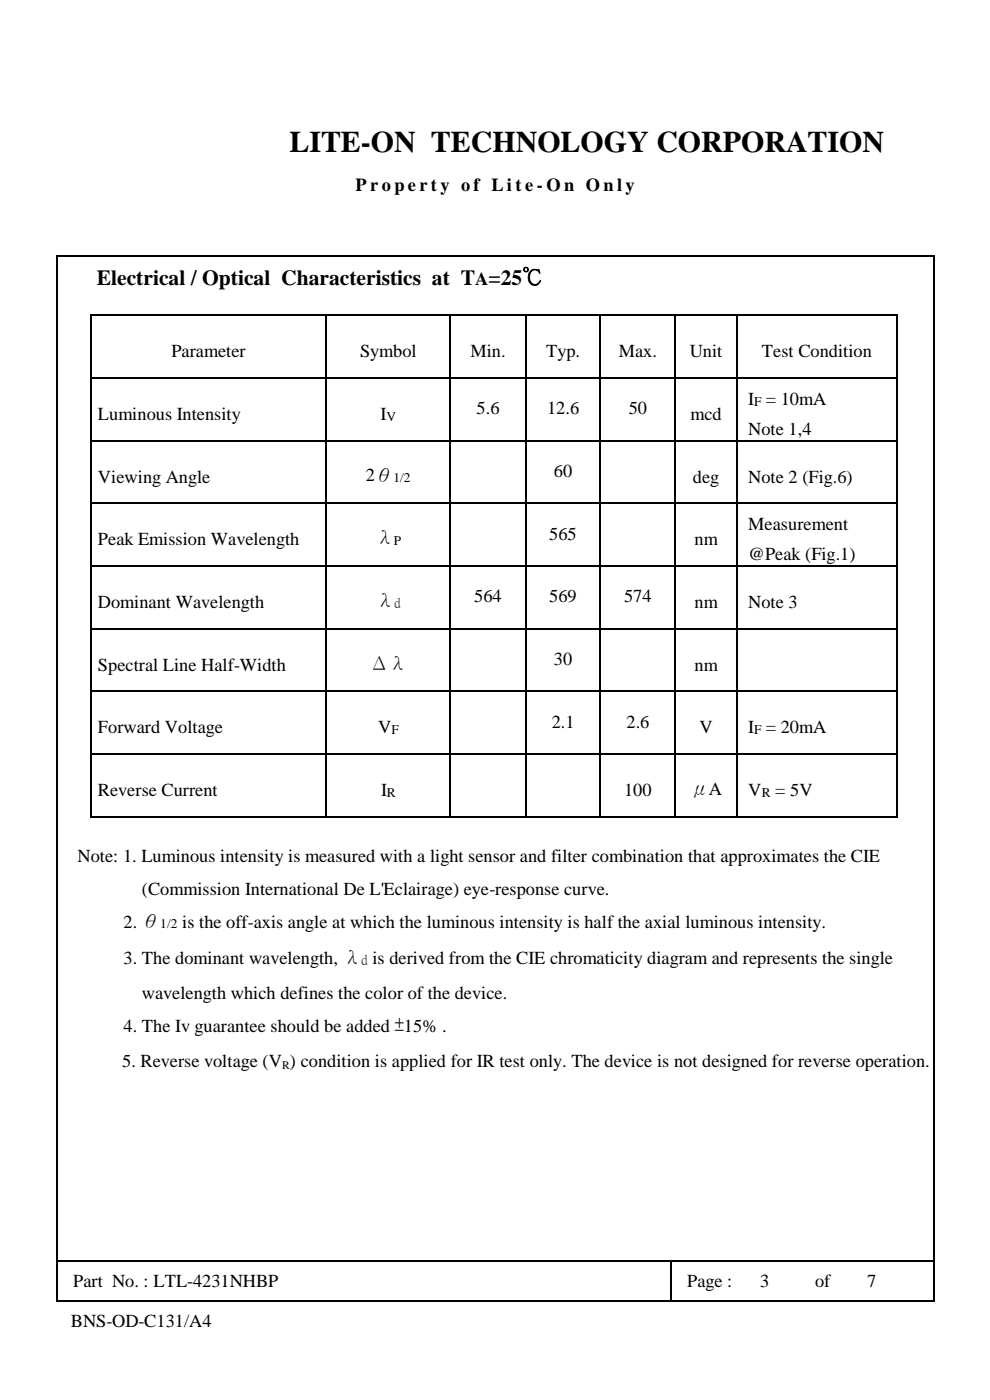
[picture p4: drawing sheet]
<svg xmlns="http://www.w3.org/2000/svg" width="210mm" height="297mm" viewBox="0 0 210 297" stroke-linecap="round" stroke-linejoin="round" font-family="sans-serif">
<defs><g id="words">
<text font-size="6.3" x="61.4" y="32.3">LITE-ON TECHNOLOGY CORPORATION</text>
<text font-size="4.6" x="20.5" y="60.4">Electrical / Optical Characteristics at T =25℃</text>
<g font-size="3.9">
<text x="75.4" y="40.6">P r o p e r t y o f L i t e - O n O n l y</text>
<text x="100.8" y="60.5">A</text>
<text x="36.4" y="75.8">Parameter</text>
<text x="76.4" y="75.8">Symbol</text>
<text x="99.8" y="75.8">Min.</text>
<text x="115.8" y="75.8">Typ.</text>
<text x="131.3" y="75.8">Max.</text>
<text x="146.3" y="75.8">Unit</text>
<text x="161.6" y="75.8">Test Condition</text>
<text x="20.8" y="89.1">Luminous Intensity</text>
<text x="80.7" y="89.1">I</text>
<text x="101.1" y="87.9">5.6</text>
<text x="116.1" y="87.9">12.6</text>
<text x="133.4" y="87.9">50</text>
<text x="146.5" y="89.1">mcd</text>
<text x="158.7" y="85.9">I = 10mA</text>
<text x="158.7" y="92.3">Note 1,4</text>
<text x="117.5" y="101.2">60</text>
<text x="20.8" y="102.4">Viewing Angle</text>
<text x="77.6" y="102.1">2θ</text>
<text x="147" y="102.4">deg</text>
<text x="158.7" y="102.4">Note 2 (Fig.6)</text>
<text x="158.7" y="112.5">Measurement</text>
<text x="20.8" y="115.7">Peak Emission Wavelength</text>
<text x="79.6" y="115.3">λ</text>
<text x="116.5" y="114.5">565</text>
<text x="147.3" y="115.7">nm</text>
<text x="158.7" y="118.9">@Peak (Fig.1)</text>
<text x="20.8" y="129">Dominant Wavelength</text>
<text x="79.7" y="128.6">λ</text>
<text x="100.6" y="127.8">564</text>
<text x="116.5" y="127.8">569</text>
<text x="132.4" y="127.8">574</text>
<text x="147.3" y="129">nm</text>
<text x="158.7" y="129">Note 3</text>
<text x="20.8" y="142.3">Spectral Line Half-Width</text>
<text x="78.5" y="141.9">Δλ</text>
<text x="117.5" y="141.1">30</text>
<text x="147.3" y="142.3">nm</text>
<text x="20.8" y="155.6">Forward Voltage</text>
<text x="80.2" y="155.6">V</text>
<text x="117" y="154.4">2.1</text>
<text x="132.9" y="154.4">2.6</text>
<text x="148.4" y="155.6">V</text>
<text x="158.7" y="155.6">I = 20mA</text>
<text x="20.8" y="168.9">Reverse Current</text>
<text x="80.8" y="168.9">I</text>
<text x="132.4" y="168.9">100</text>
<text x="146.5" y="168.5">μA</text>
<text x="158.7" y="168.9">V</text>
<text x="164.5" y="168.9">= 5V</text>
<text x="16.5" y="182.9">Note: 1. Luminous intensity is measured with a light sensor and filter combination that approximates the CIE</text>
<text x="30.1" y="189.8">(Commission International De L'Eclairage) eye-response curve.</text>
<text x="26.2" y="196.9">2. θ</text>
<text x="38.7" y="196.9">is the off-axis angle at which the luminous intensity is half the axial luminous intensity.</text>
<text x="26.2" y="204.5">3. The dominant wavelength, λ is derived from the CIE chromaticity diagram and represents the single</text>
<text x="30.1" y="211.9">wavelength which defines the color of the device.</text>
<text x="26.2" y="219">4. The Iv guarantee should be added ±15% .</text>
<text x="25.9" y="226.3">5. Reverse voltage (V ) condition is applied for IR test only. The device is not designed for reverse operation.</text>
<text x="15.5" y="273.2">Part No. : LTL-4231NHBP</text>
<text x="145.8" y="273.2">Page :</text>
<text x="161.2" y="273.2">3</text>
<text x="172.9" y="273.2">of</text>
<text x="184" y="273.2">7</text>
<text x="15" y="281.6">BNS-OD-C131/A4</text>
</g>
<g font-size="2.8">
<text x="82" y="89.3">V</text>
<text x="160" y="86.1">F</text>
<text x="83.5" y="102.3">1/2</text>
<text x="83.5" y="115.5">P</text>
<text x="83.6" y="128.8">d</text>
<text x="83" y="155.7">F</text>
<text x="160" y="155.7">F</text>
<text x="82.1" y="169">R</text>
<text x="161.6" y="169">R</text>
<text x="34" y="197">1/2</text>
<text x="76.6" y="204.5">d</text>
</g>
<text font-size="2.5" x="59.9" y="226.8">R</text>
</g></defs>
<g fill="#000">
<path d="M11.9 54.1h.2v.3h-.2z" fill-rule="evenodd"/>
<path d="M11.9 54.1h.2v.3h-.2z" fill-rule="evenodd"/>
<path d="M197.9 54.1h.3v.3h-.3z" fill-rule="evenodd"/>
<path d="M197.9 54.1h.3v.3h-.3z" fill-rule="evenodd"/>
<path d="M11.9 66.8h.2v.3h-.2z" fill-rule="evenodd"/>
<path d="M19.1 66.8h.3v.3h-.3z" fill-rule="evenodd"/>
<path d="M19.1 66.8h.3v.3h-.3z" fill-rule="evenodd"/>
<path d="M69.1 66.8h.3v.3h-.3z" fill-rule="evenodd"/>
<path d="M95.4 66.8h.3v.3h-.3z" fill-rule="evenodd"/>
<path d="M111.4 66.8h.2v.3h-.2z" fill-rule="evenodd"/>
<path d="M127.2 66.8h.3v.3h-.3z" fill-rule="evenodd"/>
<path d="M143.2 66.8h.2v.3h-.2z" fill-rule="evenodd"/>
<path d="M156.2 66.8h.2v.3h-.2z" fill-rule="evenodd"/>
<path d="M190.2 66.8h.3v.3h-.3z" fill-rule="evenodd"/>
<path d="M190.2 66.8h.3v.3h-.3z" fill-rule="evenodd"/>
<path d="M197.9 66.8h.3v.3h-.3z" fill-rule="evenodd"/>
<path d="M11.9 80.1h.2v.3h-.2z" fill-rule="evenodd"/>
<path d="M11.9 93.4h.2v.3h-.2z" fill-rule="evenodd"/>
<path d="M19.1 80.1h.3v.3h-.3z" fill-rule="evenodd"/>
<path d="M19.1 93.4h.3v.3h-.3z" fill-rule="evenodd"/>
<path d="M69.1 80.1h.3v.3h-.3z" fill-rule="evenodd"/>
<path d="M69.1 93.4h.3v.3h-.3z" fill-rule="evenodd"/>
<path d="M95.4 80.1h.3v.3h-.3z" fill-rule="evenodd"/>
<path d="M95.4 93.4h.3v.3h-.3z" fill-rule="evenodd"/>
<path d="M111.4 80.1h.2v.3h-.2z" fill-rule="evenodd"/>
<path d="M111.4 93.4h.2v.3h-.2z" fill-rule="evenodd"/>
<path d="M127.2 80.1h.3v.3h-.3z" fill-rule="evenodd"/>
<path d="M127.2 93.4h.3v.3h-.3z" fill-rule="evenodd"/>
<path d="M143.2 80.1h.2v.3h-.2z" fill-rule="evenodd"/>
<path d="M143.2 93.4h.2v.3h-.2z" fill-rule="evenodd"/>
<path d="M156.2 80.1h.2v.3h-.2z" fill-rule="evenodd"/>
<path d="M156.2 93.4h.2v.3h-.2z" fill-rule="evenodd"/>
<path d="M190.2 80.1h.3v.3h-.3z" fill-rule="evenodd"/>
<path d="M190.2 93.4h.3v.3h-.3z" fill-rule="evenodd"/>
<path d="M197.9 80.1h.3v.3h-.3z" fill-rule="evenodd"/>
<path d="M197.9 93.4h.3v.3h-.3z" fill-rule="evenodd"/>
<path d="M11.9 106.7h.2v.3h-.2z" fill-rule="evenodd"/>
<path d="M19.1 106.7h.3v.3h-.3z" fill-rule="evenodd"/>
<path d="M69.1 106.7h.3v.3h-.3z" fill-rule="evenodd"/>
<path d="M95.4 106.7h.3v.3h-.3z" fill-rule="evenodd"/>
<path d="M111.4 106.7h.2v.3h-.2z" fill-rule="evenodd"/>
<path d="M127.2 106.7h.3v.3h-.3z" fill-rule="evenodd"/>
<path d="M143.2 106.7h.2v.3h-.2z" fill-rule="evenodd"/>
<path d="M156.2 106.7h.2v.3h-.2z" fill-rule="evenodd"/>
<path d="M190.2 106.7h.3v.3h-.3z" fill-rule="evenodd"/>
<path d="M197.9 106.7h.3v.3h-.3z" fill-rule="evenodd"/>
<path d="M11.9 120h.2v.2h-.2z" fill-rule="evenodd"/>
<path d="M11.9 133.3h.2v.2h-.2z" fill-rule="evenodd"/>
<path d="M19.1 120h.3v.2h-.3z" fill-rule="evenodd"/>
<path d="M19.1 133.3h.3v.2h-.3z" fill-rule="evenodd"/>
<path d="M69.1 120h.3v.2h-.3z" fill-rule="evenodd"/>
<path d="M69.1 133.3h.3v.2h-.3z" fill-rule="evenodd"/>
<path d="M95.4 120h.3v.2h-.3z" fill-rule="evenodd"/>
<path d="M95.4 133.3h.3v.2h-.3z" fill-rule="evenodd"/>
<path d="M111.4 120h.2v.2h-.2z" fill-rule="evenodd"/>
<path d="M111.4 133.3h.2v.2h-.2z" fill-rule="evenodd"/>
<path d="M127.2 120h.3v.2h-.3z" fill-rule="evenodd"/>
<path d="M127.2 133.3h.3v.2h-.3z" fill-rule="evenodd"/>
<path d="M143.2 120h.2v.2h-.2z" fill-rule="evenodd"/>
<path d="M143.2 133.3h.2v.2h-.2z" fill-rule="evenodd"/>
<path d="M156.2 120h.2v.2h-.2z" fill-rule="evenodd"/>
<path d="M156.2 133.3h.2v.2h-.2z" fill-rule="evenodd"/>
<path d="M190.2 120h.3v.2h-.3z" fill-rule="evenodd"/>
<path d="M190.2 133.3h.3v.2h-.3z" fill-rule="evenodd"/>
<path d="M197.9 120h.3v.2h-.3z" fill-rule="evenodd"/>
<path d="M197.9 133.3h.3v.2h-.3z" fill-rule="evenodd"/>
<path d="M11.9 146.6h.2v.2h-.2z" fill-rule="evenodd"/>
<path d="M19.1 146.6h.3v.2h-.3z" fill-rule="evenodd"/>
<path d="M69.1 146.6h.3v.2h-.3z" fill-rule="evenodd"/>
<path d="M95.4 146.6h.3v.2h-.3z" fill-rule="evenodd"/>
<path d="M111.4 146.6h.2v.2h-.2z" fill-rule="evenodd"/>
<path d="M127.2 146.6h.3v.2h-.3z" fill-rule="evenodd"/>
<path d="M143.2 146.6h.2v.2h-.2z" fill-rule="evenodd"/>
<path d="M156.2 146.6h.2v.2h-.2z" fill-rule="evenodd"/>
<path d="M190.2 146.6h.3v.2h-.3z" fill-rule="evenodd"/>
<path d="M197.9 146.6h.3v.2h-.3z" fill-rule="evenodd"/>
<path d="M11.9 159.9h.2v.2h-.2z" fill-rule="evenodd"/>
<path d="M11.9 173.2h.2v.2h-.2z" fill-rule="evenodd"/>
<path d="M19.1 159.9h.3v.2h-.3z" fill-rule="evenodd"/>
<path d="M19.1 173.2h.3v.2h-.3z" fill-rule="evenodd"/>
<path d="M19.1 173.2h.3v.2h-.3z" fill-rule="evenodd"/>
<path d="M69.1 159.9h.3v.2h-.3z" fill-rule="evenodd"/>
<path d="M69.1 173.2h.3v.2h-.3z" fill-rule="evenodd"/>
<path d="M95.4 159.9h.3v.2h-.3z" fill-rule="evenodd"/>
<path d="M95.4 173.2h.3v.2h-.3z" fill-rule="evenodd"/>
<path d="M111.4 159.9h.2v.2h-.2z" fill-rule="evenodd"/>
<path d="M111.4 173.2h.2v.2h-.2z" fill-rule="evenodd"/>
<path d="M127.2 159.9h.3v.2h-.3z" fill-rule="evenodd"/>
<path d="M127.2 173.2h.3v.2h-.3z" fill-rule="evenodd"/>
<path d="M143.2 159.9h.2v.2h-.2z" fill-rule="evenodd"/>
<path d="M143.2 173.2h.2v.2h-.2z" fill-rule="evenodd"/>
<path d="M156.2 159.9h.2v.2h-.2z" fill-rule="evenodd"/>
<path d="M156.2 173.2h.2v.2h-.2z" fill-rule="evenodd"/>
<path d="M190.2 159.9h.3v.2h-.3z" fill-rule="evenodd"/>
<path d="M190.2 173.2h.3v.2h-.3z" fill-rule="evenodd"/>
<path d="M190.2 173.2h.3v.2h-.3z" fill-rule="evenodd"/>
<path d="M197.9 159.9h.3v.2h-.3z" fill-rule="evenodd"/>
<path d="M197.9 173.2h.3v.2h-.3z" fill-rule="evenodd"/>
<path d="M11.9 267.5h.2v.3h-.2z" fill-rule="evenodd"/>
<path d="M11.9 276h.2v.2h-.2z" fill-rule="evenodd"/>
<path d="M11.9 276h.2v.2h-.2z" fill-rule="evenodd"/>
<path d="M142.1 267.5h.3v.3h-.3z" fill-rule="evenodd"/>
<path d="M142.1 276h.3v.2h-.3z" fill-rule="evenodd"/>
<path d="M197.9 267.5h.3v.3h-.3z" fill-rule="evenodd"/>
<path d="M197.9 276h.3v.2h-.3z" fill-rule="evenodd"/>
<path d="M197.9 276h.3v.2h-.3z" fill-rule="evenodd"/>
</g>
<g fill="none" stroke="#000" stroke-width=".25">
<path d="M12 54.4v12.4M12.1 54.2h185.8M198.1 54.4v12.4M12 67.1v13M19.3 67.1v13M19.4 66.9h49.7M69.2 67.1v13M69.4 66.9h26M95.6 67.1v13M95.7 66.9h15.7M111.5 67.1v13M111.6 66.9h15.6"/>
<path d="M127.4 67.1v13M127.5 66.9h15.7M143.3 67.1v13M143.4 66.9h12.8M156.3 67.1v13M156.4 66.9h33.8M190.3 67.1v13M198.1 67.1v13M12 80.4v13M12 93.7v13M19.3 80.4v13M19.3 93.7v13"/>
<path d="M19.4 80.2h49.7M19.4 93.5h49.7M69.2 80.4v13M69.2 93.7v13M69.4 80.2h26M69.4 93.5h26M95.6 80.4v13M95.6 93.7v13M95.7 80.2h15.7M95.7 93.5h15.7M111.5 80.4v13M111.5 93.7v13"/>
<path d="M111.6 80.2h15.6M111.6 93.5h15.6M127.4 80.4v13M127.4 93.7v13M127.5 80.2h15.7M127.5 93.5h15.7M143.3 80.4v13M143.3 93.7v13M143.4 80.2h12.8M143.4 93.5h12.8M156.3 80.4v13M156.3 93.7v13"/>
<path d="M156.4 80.2h33.8M156.4 93.5h33.8M190.3 80.4v13M190.3 93.7v13M198.1 80.4v13M198.1 93.7v13M12 107v13M19.3 107v13M19.4 106.8h49.7M69.2 107v13M69.4 106.8h26M95.6 107v13"/>
<path d="M95.7 106.8h15.7M111.5 107v13M111.6 106.8h15.6M127.4 107v13M127.5 106.8h15.7M143.3 107v13M143.4 106.8h12.8M156.3 107v13M156.4 106.8h33.8M190.3 107v13M198.1 107v13M12 120.2v13.1"/>
<path d="M12 133.5v13.1M19.3 120.2v13.1M19.3 133.5v13.1M19.4 120.1h49.7M19.4 133.4h49.7M69.2 120.2v13.1M69.2 133.5v13.1M69.4 120.1h26M69.4 133.4h26M95.6 120.2v13.1M95.6 133.5v13.1M95.7 120.1h15.7"/>
<path d="M95.7 133.4h15.7M111.5 120.2v13.1M111.5 133.5v13.1M111.6 120.1h15.6M111.6 133.4h15.6M127.4 120.2v13.1M127.4 133.5v13.1M127.5 120.1h15.7M127.5 133.4h15.7M143.3 120.2v13.1M143.3 133.5v13.1M143.4 120.1h12.8"/>
<path d="M143.4 133.4h12.8M156.3 120.2v13.1M156.3 133.5v13.1M156.4 120.1h33.8M156.4 133.4h33.8M190.3 120.2v13.1M190.3 133.5v13.1M198.1 120.2v13.1M198.1 133.5v13.1M12 146.8v13.1M19.3 146.8v13.1M19.4 146.7h49.7"/>
<path d="M69.2 146.8v13.1M69.4 146.7h26M95.6 146.8v13.1M95.7 146.7h15.7M111.5 146.8v13.1M111.6 146.7h15.6M127.4 146.8v13.1M127.5 146.7h15.7M143.3 146.8v13.1M143.4 146.7h12.8M156.3 146.8v13.1M156.4 146.7h33.8"/>
<path d="M190.3 146.8v13.1M198.1 146.8v13.1M12 160.1v13.1M12 173.4v94.1M19.3 160.1v13.1M19.4 160h49.7M19.4 173.3h49.7M69.2 160.1v13.1M69.4 160h26M69.4 173.3h26M95.6 160.1v13.1M95.7 160h15.7"/>
<path d="M95.7 173.3h15.7M111.5 160.1v13.1M111.6 160h15.6M111.6 173.3h15.6M127.4 160.1v13.1M127.5 160h15.7M127.5 173.3h15.7M143.3 160.1v13.1M143.4 160h12.8M143.4 173.3h12.8M156.3 160.1v13.1M156.4 160h33.8"/>
<path d="M156.4 173.3h33.8M190.3 160.1v13.1M198.1 160.1v13.1M198.1 173.4v94.1M12 267.8v8.2M12.1 267.6h130M12.1 276.1h130M142.3 267.8v8.2M142.4 267.6h55.5M142.4 276.1h55.5M198.1 267.8v8.2"/>
</g>
<use href="#words"/>
</svg>
